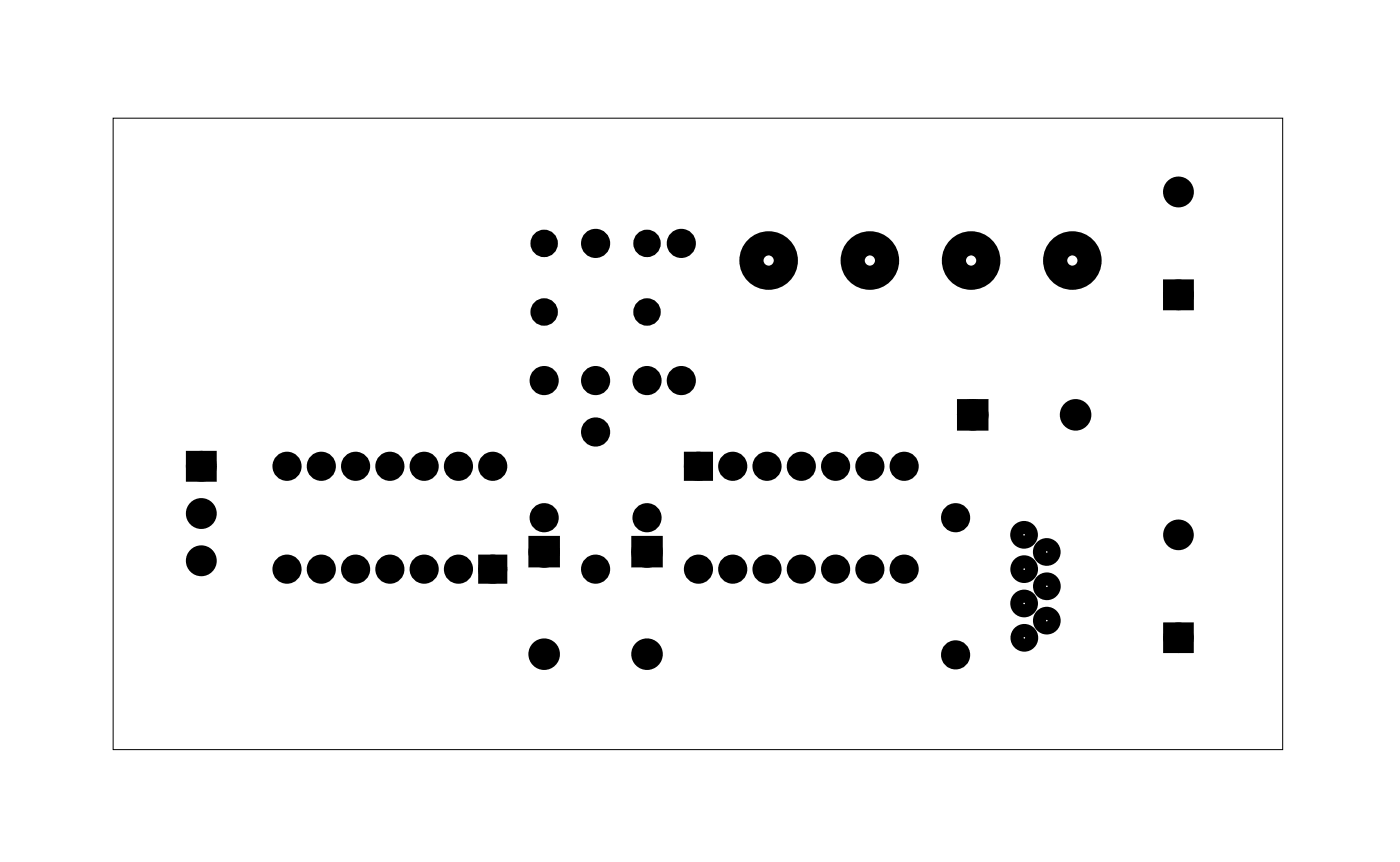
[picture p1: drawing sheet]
<svg xmlns="http://www.w3.org/2000/svg" width="104mm" height="64mm" viewBox="0 0 104 64" stroke-linecap="round" stroke-linejoin="round" font-family="sans-serif">
<path d="M8.4 8.8h86.6v46.7h-86.6z" fill="none" stroke="#000" stroke-width=".07"/>
<g fill="#000">
<circle cx="40.3" cy="18" r=".64"/>
<circle cx="44.1" cy="18" r=".7"/>
<circle cx="47.9" cy="18" r=".64"/>
<circle cx="50.5" cy="18" r=".7"/>
<circle cx="87.3" cy="14.2" r=".76"/>
<circle cx="14.9" cy="34.5" r=".76"/>
<circle cx="14.9" cy="38" r=".76"/>
<circle cx="21.3" cy="34.5" r=".7"/>
<circle cx="23.8" cy="34.5" r=".7"/>
<circle cx="26.3" cy="34.5" r=".7"/>
<circle cx="28.9" cy="34.5" r=".7"/>
<circle cx="31.4" cy="34.5" r=".7"/>
<circle cx="34" cy="34.5" r=".7"/>
<circle cx="36.5" cy="34.5" r=".7"/>
<circle cx="40.3" cy="38.4" r=".7"/>
<circle cx="40.3" cy="28.2" r=".7"/>
<circle cx="40.3" cy="23.1" r=".64"/>
<circle cx="44.1" cy="28.2" r=".7"/>
<circle cx="44.1" cy="32" r=".7"/>
<circle cx="47.9" cy="38.4" r=".7"/>
<circle cx="47.9" cy="28.2" r=".7"/>
<circle cx="47.9" cy="23.1" r=".64"/>
<circle cx="50.5" cy="28.2" r=".7"/>
<circle cx="51.7" cy="34.5" r=".7"/>
<circle cx="54.3" cy="34.5" r=".7"/>
<circle cx="56.8" cy="34.5" r=".7"/>
<circle cx="59.4" cy="34.5" r=".7"/>
<circle cx="61.9" cy="34.5" r=".7"/>
<circle cx="64.4" cy="34.5" r=".7"/>
<circle cx="67" cy="34.5" r=".7"/>
<circle cx="70.8" cy="38.4" r=".7"/>
<circle cx="72.1" cy="30.7" r=".79"/>
<circle cx="79.7" cy="30.7" r=".79"/>
<circle cx="87.3" cy="21.8" r=".76"/>
<circle cx="87.3" cy="39.6" r=".75"/>
<circle cx="14.9" cy="41.5" r=".76"/>
<circle cx="21.3" cy="42.2" r=".7"/>
<circle cx="23.8" cy="42.2" r=".7"/>
<circle cx="26.3" cy="42.2" r=".7"/>
<circle cx="28.9" cy="42.2" r=".7"/>
<circle cx="31.4" cy="42.2" r=".7"/>
<circle cx="34" cy="42.2" r=".7"/>
<circle cx="36.5" cy="42.2" r=".7"/>
<circle cx="40.3" cy="40.9" r=".79"/>
<circle cx="40.3" cy="48.5" r=".79"/>
<circle cx="44.1" cy="42.2" r=".7"/>
<circle cx="47.9" cy="40.9" r=".79"/>
<circle cx="47.9" cy="48.5" r=".79"/>
<circle cx="51.7" cy="42.2" r=".7"/>
<circle cx="54.3" cy="42.2" r=".7"/>
<circle cx="56.8" cy="42.2" r=".7"/>
<circle cx="59.4" cy="42.2" r=".7"/>
<circle cx="61.9" cy="42.2" r=".7"/>
<circle cx="64.4" cy="42.2" r=".7"/>
<circle cx="67" cy="42.2" r=".7"/>
<circle cx="70.8" cy="48.5" r=".7"/>
<circle cx="87.3" cy="47.2" r=".75"/>
</g>
<g fill="none" stroke="#000" stroke-width=".76" stroke-linecap="butt">
<path d="M14.2 33.8h1.5v1.5h-1.5zM51 33.8h1.4v1.4h-1.4zM71.3 29.9h1.6v1.6h-1.6zM86.5 21.1h1.6v1.5h-1.6zM35.8 41.5h1.4v1.4h-1.4zM39.5 40.1h1.6v1.6h-1.6zM47.1 40.1h1.6v1.6h-1.6zM86.5 46.5h1.6v1.5h-1.6z"/>
<circle cx="40.3" cy="18" r=".64"/>
<circle cx="44.1" cy="18" r=".7"/>
<circle cx="47.9" cy="18" r=".64"/>
<circle cx="50.5" cy="18" r=".7"/>
<circle cx="87.3" cy="14.2" r=".76"/>
<circle cx="14.9" cy="34.5" r=".76"/>
<circle cx="14.9" cy="38" r=".76"/>
<circle cx="21.3" cy="34.5" r=".7"/>
<circle cx="23.8" cy="34.5" r=".7"/>
<circle cx="26.3" cy="34.5" r=".7"/>
<circle cx="28.9" cy="34.5" r=".7"/>
<circle cx="31.4" cy="34.5" r=".7"/>
<circle cx="34" cy="34.5" r=".7"/>
<circle cx="36.5" cy="34.5" r=".7"/>
<circle cx="40.3" cy="38.4" r=".7"/>
<circle cx="40.3" cy="28.2" r=".7"/>
<circle cx="40.3" cy="23.1" r=".64"/>
<circle cx="44.1" cy="28.2" r=".7"/>
<circle cx="44.1" cy="32" r=".7"/>
<circle cx="47.9" cy="38.4" r=".7"/>
<circle cx="47.9" cy="28.2" r=".7"/>
<circle cx="47.9" cy="23.1" r=".64"/>
<circle cx="50.5" cy="28.2" r=".7"/>
<circle cx="51.7" cy="34.5" r=".7"/>
<circle cx="54.3" cy="34.5" r=".7"/>
<circle cx="56.8" cy="34.5" r=".7"/>
<circle cx="59.4" cy="34.5" r=".7"/>
<circle cx="61.9" cy="34.5" r=".7"/>
<circle cx="64.4" cy="34.5" r=".7"/>
<circle cx="67" cy="34.5" r=".7"/>
<circle cx="70.8" cy="38.4" r=".7"/>
<circle cx="72.1" cy="30.7" r=".79"/>
<circle cx="79.7" cy="30.7" r=".79"/>
<circle cx="87.3" cy="21.8" r=".76"/>
<circle cx="87.3" cy="39.6" r=".75"/>
<circle cx="14.9" cy="41.5" r=".76"/>
<circle cx="21.3" cy="42.2" r=".7"/>
<circle cx="23.8" cy="42.2" r=".7"/>
<circle cx="26.3" cy="42.2" r=".7"/>
<circle cx="28.9" cy="42.2" r=".7"/>
<circle cx="31.4" cy="42.2" r=".7"/>
<circle cx="34" cy="42.2" r=".7"/>
<circle cx="36.5" cy="42.2" r=".7"/>
<circle cx="40.3" cy="48.5" r=".79"/>
<circle cx="40.3" cy="40.9" r=".79"/>
<circle cx="44.1" cy="42.2" r=".7"/>
<circle cx="47.9" cy="48.5" r=".79"/>
<circle cx="47.9" cy="40.9" r=".79"/>
<circle cx="51.7" cy="42.2" r=".7"/>
<circle cx="54.3" cy="42.2" r=".7"/>
<circle cx="56.8" cy="42.2" r=".7"/>
<circle cx="59.4" cy="42.2" r=".7"/>
<circle cx="61.9" cy="42.2" r=".7"/>
<circle cx="64.4" cy="42.2" r=".7"/>
<circle cx="67" cy="42.2" r=".7"/>
<circle cx="70.8" cy="48.5" r=".7"/>
<circle cx="87.3" cy="47.2" r=".75"/>
</g>
<g fill="#000">
<path d="M14.2 33.8h1.5v1.5h-1.5zM51 33.8h1.4v1.4h-1.4zM71.3 29.9h1.6v1.6h-1.6zM86.5 21.1h1.6v1.5h-1.6zM35.8 41.5h1.4v1.4h-1.4zM39.5 40.1h1.6v1.6h-1.6zM47.1 40.1h1.6v1.6h-1.6zM86.5 46.5h1.6v1.5h-1.6z"/>
<path d="M54.9 19.3a2 2 0 0 1 4 0 2 2 0 0 1-4 0zM56.4 19.3a.55 .55 0 0 0 1.1 0 .55 .55 0 0 0-1.1 0z"/>
<path d="M62.4 19.3a2 2 0 0 1 4 0 2 2 0 0 1-4 0zM63.9 19.3a.55 .55 0 0 0 1.1 0 .55 .55 0 0 0-1.1 0z"/>
<path d="M69.9 19.3a2 2 0 0 1 4 0 2 2 0 0 1-4 0zM71.4 19.3a.55 .55 0 0 0 1.1 0 .55 .55 0 0 0-1.1 0z"/>
<path d="M77.4 19.3a2 2 0 0 1 4 0 2 2 0 0 1-4 0zM78.9 19.3a.55 .55 0 0 0 1.1 0 .55 .55 0 0 0-1.1 0z"/>
<path d="M75 39.6a.86 .86 0 0 1 1.7 0 .86 .86 0 0 1-1.7 0zM75.6 39.6a.25 .25 0 0 0 .5 0 .25 .25 0 0 0-.5 0z"/>
<path d="M75 44.7a.86 .86 0 0 1 1.7 0 .86 .86 0 0 1-1.7 0zM75.6 44.7a.25 .25 0 0 0 .5 0 .25 .25 0 0 0-.5 0z"/>
<path d="M75 42.2a.86 .86 0 0 1 1.7 0 .86 .86 0 0 1-1.7 0zM75.6 42.2a.25 .25 0 0 0 .5 0 .25 .25 0 0 0-.5 0z"/>
<path d="M75 47.2a.86 .86 0 0 1 1.7 0 .86 .86 0 0 1-1.7 0zM75.7 47.2a.24 .24 0 0 0 .4 0 .24 .24 0 0 0-.4 0z"/>
<path d="M76.7 40.9a.86 .86 0 0 1 1.7 0 .86 .86 0 0 1-1.7 0zM77.3 40.9a.25 .25 0 0 0 .5 0 .25 .25 0 0 0-.5 0z"/>
<path d="M76.7 46a.86 .86 0 0 1 1.7 0 .86 .86 0 0 1-1.7 0zM77.3 46a.25 .25 0 0 0 .5 0 .25 .25 0 0 0-.5 0z"/>
<path d="M76.7 43.4a.86 .86 0 0 1 1.7 0 .86 .86 0 0 1-1.7 0zM77.3 43.4a.25 .25 0 0 0 .5 0 .25 .25 0 0 0-.5 0z"/>
</g>
<g fill="none" stroke="#000" stroke-width=".34">
<circle cx="56.9" cy="19.3" r="2"/>
<circle cx="56.9" cy="19.3" r=".55"/>
<circle cx="64.4" cy="19.3" r="2"/>
<circle cx="64.4" cy="19.3" r=".55"/>
<circle cx="71.9" cy="19.3" r="2"/>
<circle cx="71.9" cy="19.3" r=".55"/>
<circle cx="79.4" cy="19.3" r="2"/>
<circle cx="79.4" cy="19.3" r=".55"/>
<circle cx="75.9" cy="39.6" r=".24"/>
<circle cx="75.9" cy="39.6" r=".86"/>
<circle cx="75.9" cy="44.7" r=".24"/>
<circle cx="75.9" cy="44.7" r=".86"/>
<circle cx="75.9" cy="42.2" r=".86"/>
<circle cx="75.9" cy="42.2" r=".24"/>
<circle cx="75.9" cy="47.2" r=".86"/>
<circle cx="75.9" cy="47.2" r=".24"/>
<circle cx="77.5" cy="40.9" r=".86"/>
<circle cx="77.5" cy="40.9" r=".24"/>
<circle cx="77.6" cy="46" r=".24"/>
<circle cx="77.6" cy="46" r=".86"/>
<circle cx="77.6" cy="43.4" r=".86"/>
<circle cx="77.6" cy="43.4" r=".24"/>
</g>
</svg>
